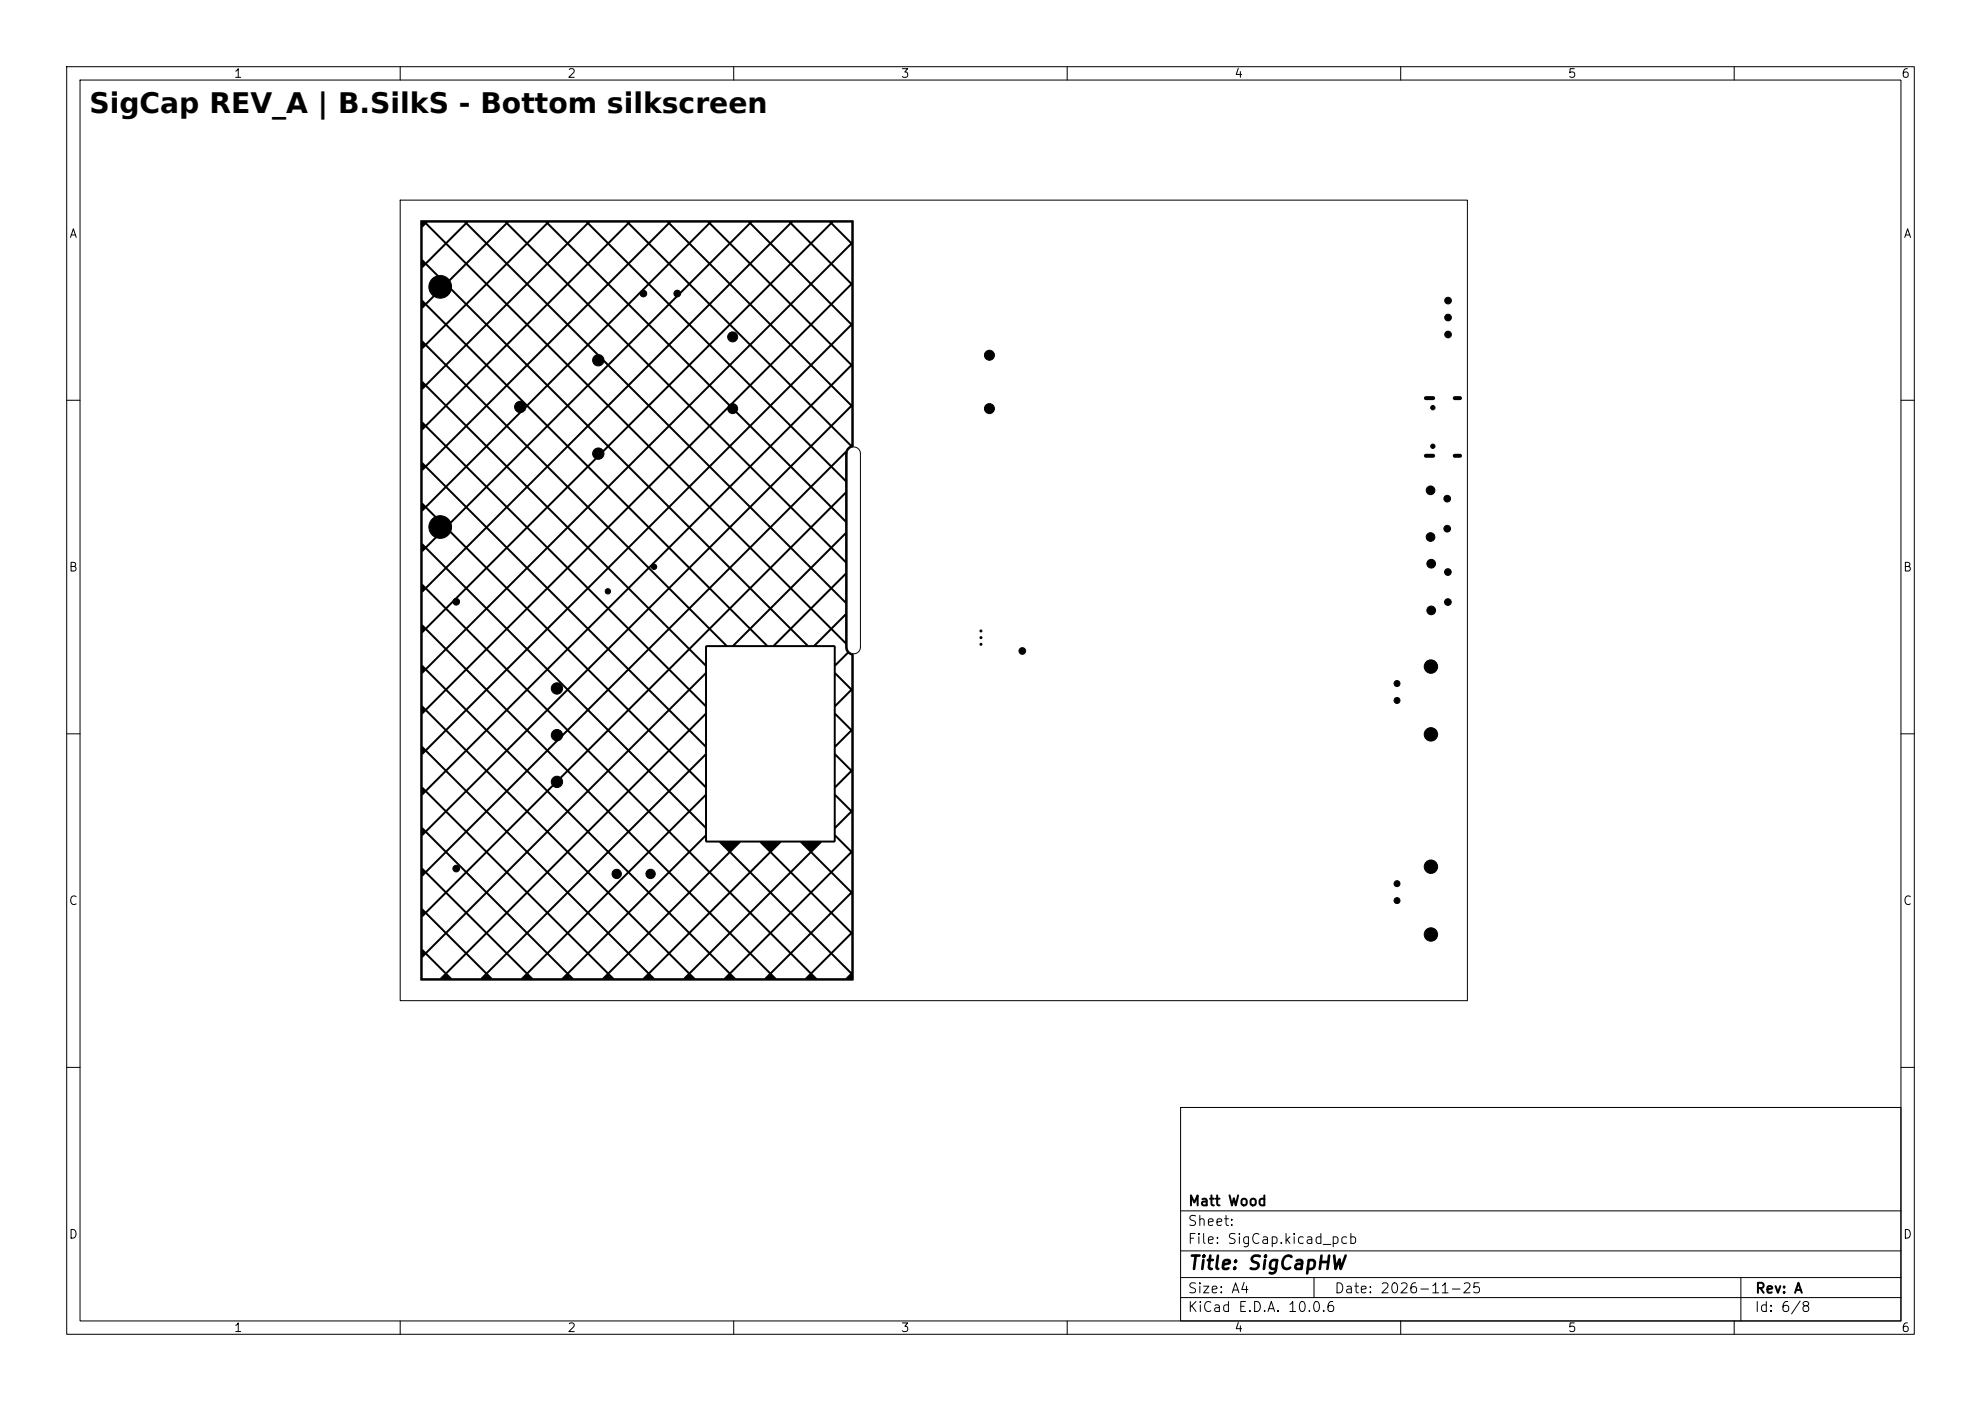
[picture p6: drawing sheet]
<svg xmlns="http://www.w3.org/2000/svg" width="297mm" height="210mm" viewBox="0 0 297 210" stroke-linecap="round" stroke-linejoin="round" font-family="sans-serif">
<defs><g id="words">
<text font-size="4.2" x="13.4" y="16.9">SigCap REV_A | B.SilkS - Bottom silkscreen</text>
<text font-size="2" x="178" y="190.8">Title: SigCapHW</text>
<g font-size="1.5">
<text x="178" y="184.1">Sheet:</text>
<text x="178" y="181.1">Matt Wood</text>
<text x="178" y="186.8">File: SigCap.kicad_pcb</text>
<text x="178" y="197">KiCad E.D.A. 10.0.6</text>
<text x="178" y="194.2">Size: A4</text>
<text x="200" y="194.2">Date: 2026-11-25</text>
<text x="263" y="197">Id: 6/8</text>
<text x="263" y="194.2">Rev: A</text>
</g>
<g font-size="1.3">
<text x="35" y="12">1</text>
<text x="85" y="12">2</text>
<text x="135" y="12">3</text>
<text x="185" y="12">4</text>
<text x="235" y="12">5</text>
<text x="285" y="12">6</text>
<text x="10.3" y="36">A</text>
<text x="285.3" y="36">A</text>
<text x="10.2" y="86">B</text>
<text x="285.2" y="86">B</text>
<text x="10.2" y="136">C</text>
<text x="285.2" y="136">C</text>
<text x="10.2" y="186">D</text>
<text x="285.2" y="186">D</text>
<text x="35" y="200">1</text>
<text x="85" y="200">2</text>
<text x="135" y="200">3</text>
<text x="185" y="200">4</text>
<text x="235" y="200">5</text>
<text x="285" y="200">6</text>
</g>
</g></defs>
<g fill="none" stroke="#000" stroke-width=".15">
<path d="M10 10h277v190h-277zM12 12h273v186h-273zM60 10v2M110 10v2M160 10v2M210 10v2M260 10v2M60 30h160v120h-160zM10 60h2M127.3 67.3a1 1 0 0 1 1.1-.2 1 1 0 0 1 .6 .9v29a1 1 0 0 1-1 1 1 1 0 0 1-1-1v-29l.1-.3zM285 60h2M10 110h2"/>
<path d="M285 110h2M10 160h2M177 166h108v32h-108zM285 160h2M60 198v2M110 198v2M160 198v2M177 194.5h108M177 191.5h108M177 187.5h108M177 181.5h108M197 191.5v3"/>
<path d="M210 198v2M260 198v2M261 191.5v6.5"/>
</g>
<path d="M63 33.1l64.9-.1 .1 33.9a1.1 1.1 0 0 0-1 1.1v29.1a1.21 1.21 0 0 0 1 1l-.1 48.9h-64.8l-.1-3.4h.4v3h2.6l.6-.7h.5l.6 .7h4.3l.7-.7h.4l.7 .7h4.3l.7-.7h.4l.7 .7h4.3l.7-.7h.4l.7 .7h4.3l.7-.7h.4l.7 .7h4.3l.7-.7h.4l.7 .7h4.3l.6-.7h.5l.6 .7h4.3l.7-.7h.4l.7 .7h4.3l.7-.7h.4l.7 .7h4.3l.7-.7h.4l.7 .7h4.3l.7-.7-2.9-2.8-2.8 2.8h-.4l-2.9-2.8-2.8 2.8h-.4l-2.8-2.8-2.9 2.8h-.4l-2.8-2.8-2.8 2.8h-.5l-2.8-2.8-2.8 2.8h-.4l-2.9-2.8-2.8 2.8h-.4l-2.9-2.8-2.8 2.8h-.4l-2.8-2.8-2.9 2.8h-.4l-2.8-2.8-2.9 2.8h-.4l-2.8-2.8-2.8 2.8h-.5l-2.8-2.8-.4 .5h-.4v-.7h1l2.9 2.8 2.8-2.8h.4l2.8 2.8 2.9-2.8h.4l2.8 2.8 2.8-2.8h.5l2.8 2.8 2.8-2.8h.5l2.8 2.8 2.8-2.8h.4l2.9 2.8 2.8-2.8h.4l2.8 2.8 2.9-2.8h.4l2.8 2.8 2.9-2.8h.4l2.8 2.8 2.8-2.8h.5l2.8 2.8 2.8-2.8h.4l2.8 2.8v-5.6l-2.8 2.8h-.4l-2.8-2.8-2.8 2.8h-.5l-2.8-2.8-2.8 2.8h-.4l-2.9-2.8-2.8 2.8h-.4l-2.9-2.8-2.8 2.8h-.4l-2.8-2.8-2.9 2.8h-.4l-2.8-2.8-2.8 2.8h-.5l-2.8-2.8-2.8 2.8h-.5l-2.8-2.8-2.8 2.8h-.4l-2.9-2.8-2.8 2.8h-.4l-2.8-2.8-2.9 2.8h-1v-5.4h.4v4.8l.4 .4 2.8-2.8h.5l2.8 2.8 2.8-2.8h.4l2.9 2.8 2.8-2.8h.4l2.9 2.8 2.8-2.8h.4l2.8 2.8 2.9-2.8h.4l2.8 2.8 2.9-2.8h.4l2.8 2.8 2.8-2.8h.5l2.8 2.8 2.8-2.8h.4l2.9 2.8 2.8-2.8h.4l2.8 2.8 2.9-2.8h.4l2.8 2.8 2.9-2.8-2.9-2.9-2.8 2.9h-.4l-2.9-2.9-2.8 2.9h-.4l-2.8-2.9-2.9 2.9h-.4l-2.8-2.9-2.8 2.9h-.5l-2.8-2.9-2.8 2.9h-.4l-2.9-2.9-2.8 2.9h-.4l-2.9-2.9-2.8 2.9h-.4l-2.8-2.9-2.9 2.9h-.4l-2.8-2.9-2.9 2.9h-.4l-2.8-2.9-2.8 2.9h-.5l-2.8-2.9-.4 .5h-.4v-.7h1l2.9 2.9 2.8-2.9h.4l2.8 2.9 2.9-2.9h.4l2.8 2.9 2.8-2.9h.5l2.8 2.9 2.8-2.9h.5l2.8 2.9 2.8-2.9h.4l2.9 2.9 2.8-2.9h.4l2.8 2.9 2.9-2.9h.4l2.8 2.9 2.9-2.9h.4l2.8 2.9 2.8-2.9h.5l2.8 2.9 2.8-2.9h.4l2.8 2.8v-5.6l-2.8 2.8h-.4l-2.8-2.8-2.8 2.8h-.5l-2.8-2.8-2.8 2.8h-.4l-2.9-2.8-2.8 2.8h-.4l-2.9-2.8-2.8 2.8h-.4l-2.8-2.8-2.9 2.8h-.4l-2.8-2.8-2.8 2.8h-.5l-2.8-2.8-2.8 2.8h-.5l-2.8-2.8-2.8 2.8h-.4l-2.9-2.8-2.8 2.8h-.4l-2.8-2.8-2.9 2.8h-1v-5.4h.4v4.8l.4 .4 2.8-2.8h.5l2.8 2.8 2.8-2.8h.4l2.9 2.8 2.8-2.8h.4l2.9 2.8 2.8-2.8h.4l2.8 2.8 2.9-2.8h.4l2.8 2.8 2.9-2.8h.4l2.8 2.8 2.8-2.8h.5l2.8 2.8 2.8-2.8h.4l2.9 2.8 2.8-2.8h.4l2.8 2.8 2.9-2.8h.4l2.8 2.8 2.9-2.8-2.9-2.8-2.8 2.8h-.4l-2.9-2.8-2.8 2.8h-.4l-2.8-2.8-2.9 2.8h-.4l-2.8-2.8-2.8 2.8h-.5l-2.8-2.8-2.8 2.8h-.4l-2.9-2.8-2.8 2.8h-.4l-2.9-2.8-2.8 2.8h-.4l-2.8-2.8-2.9 2.8h-.4l-2.8-2.8-2.9 2.8h-.4l-2.8-2.8-2.8 2.8h-.5l-2.8-2.8-.4 .4h-.4v-.7h1l2.9 2.9 2.8-2.9h.4l2.8 2.9 2.9-2.9h.4l2.8 2.9 2.8-2.9h.5l2.8 2.9 2.8-2.9h.5l2.8 2.9 2.8-2.9h.4l2.9 2.9 2.8-2.9h.4l2.8 2.9 2.9-2.9h.4l2.8 2.9 2.9-2.9h.4l2.8 2.9 2.8-2.9h.5l2.8 2.9 2.8-2.9h.4l2.8 2.8v-5.5l-2.8 2.7h-.4l-2.8-2.8-2.8 2.8h-.5l-2.8-2.8-2.8 2.8h-.4l-2.9-2.8-2.8 2.8h-.4l-2.9-2.8-2.8 2.8h-.4l-2.8-2.8-2.9 2.8h-.4l-2.8-2.8-2.8 2.8h-.5l-2.8-2.8-2.8 2.8h-.5l-2.8-2.8-2.8 2.8h-.4l-2.9-2.8-2.8 2.8h-.4l-2.8-2.8-2.9 2.8h-1v-5.4h.4v4.8l.4 .4 2.8-2.8h.5l2.8 2.8 2.8-2.8h.4l2.9 2.8 2.8-2.8h.4l2.9 2.8 2.8-2.8h.4l2.8 2.8 2.9-2.8h.4l2.8 2.8 2.9-2.8h.4l2.8 2.8 2.8-2.8h.5l2.8 2.8 2.8-2.8h.4l2.9 2.8 2.8-2.8h.4l2.8 2.8 2.9-2.8h.4l2.8 2.8 2.9-2.8-2.2-2.2v.6l-.2 .2h-1.9l-1.4 1.4h-.4l-1.4-1.4h-2.9l-1.4 1.4h-.4l-1.4-1.4h-2.9l-1.4 1.4h-.4l-1.4-1.4h-1.9l-.2-.3h19.3v-1.8h.3v.9l2.3 2.4v-5.6l-2.3 2.3h-.3v-.4h.3l2.2-2.2-2.2-2.1v4.3h-.3v-5.7h.3v.9l2.3 2.4v-5.6l-2.3 2.3h-.3v-.4h.3l2.2-2.2-2.2-2.1v4.3h-.3v-5.7h.3v1l2.3 2.3v-5.6l-2.3 2.3h-.3v-.4h.3l2.2-2.1-2.2-2.2v4.3h-.3v-5.6h.3v.9l2.3 2.3v-5.6l-2.3 2.4h-.3v-.5h.3l2.2-2.1-2.2-2.2v4.3h-.3v-5.6h.3v.9l2.3 2.3v-4.9l-.4-.2-1.9 1.9h-.3v-2.9h-19v29h-.3v-.4l-2.1 2.1h-.5l-2.8-2.8-2.8 2.8h-.4l-2.9-2.8-2.8 2.8h-.4l-2.9-2.8-2.8 2.8h-.4l-2.8-2.8-2.9 2.8h-.4l-2.8-2.8-2.9 2.8h-.4l-2.8-2.8-2.8 2.8h-.5l-2.8-2.8-.4 .4h-.4v-.6h1l2.9 2.8 2.8-2.8h.4l2.8 2.8 2.9-2.8h.4l2.8 2.8 2.8-2.8h.5l2.8 2.8 2.8-2.8h.5l2.8 2.8 2.8-2.8h.4l2.9 2.8 2.8-2.8h.4l2.8 2.8 2.4-2.4v-.9l-2.4-2.4-2.8 2.9h-.4l-2.8-2.9-2.9 2.9h-.4l-2.8-2.9-2.8 2.9h-.5l-2.8-2.9-2.8 2.9h-.5l-2.8-2.9-2.8 2.9h-.4l-2.9-2.9-2.8 2.9h-.4l-2.8-2.9-2.9 2.9h-1v-5.5h.4v4.8l.4 .5 2.8-2.9h.5l2.8 2.9 2.8-2.9h.4l2.9 2.9 2.8-2.9h.4l2.9 2.9 2.8-2.9h.4l2.8 2.9 2.9-2.9h.4l2.8 2.9 2.9-2.9h.4l2.8 2.9 2.8-2.9h.5l2.1 2.2v-4.3l-2.1 2.1h-.5l-2.8-2.8-2.8 2.8h-.4l-2.9-2.8-2.8 2.8h-.4l-2.9-2.8-2.8 2.8h-.4l-2.8-2.8-2.9 2.8h-.4l-2.8-2.8-2.9 2.8h-.4l-2.8-2.8-2.8 2.8h-.5l-2.8-2.8-.4 .4h-.4v-.6h1l2.9 2.8 2.8-2.8h.4l2.8 2.8 2.9-2.8h.4l2.8 2.8 2.8-2.8h.5l2.8 2.8 2.8-2.8h.5l2.8 2.8 2.8-2.8h.4l2.9 2.8 2.8-2.8h.4l2.8 2.8 2.4-2.3v-1l-2.4-2.3-2.8 2.8h-.4l-2.8-2.8-2.9 2.8h-.4l-2.8-2.8-2.8 2.8h-.5l-2.8-2.8-2.8 2.8h-.5l-2.8-2.8-2.8 2.8h-.4l-2.9-2.8-2.8 2.8h-.4l-2.8-2.8-2.9 2.8h-1v-5.4h.4v4.7l.4 .5 2.8-2.9h.5l2.8 2.9 2.8-2.9h.4l2.9 2.9 2.8-2.9h.4l2.9 2.9 2.8-2.9h.4l2.8 2.9 2.9-2.9h.4l2.8 2.9 2.9-2.9h.4l2.8 2.9 2.8-2.9h.5l2.1 2.2v-4.3l-2.1 2.1h-.5l-2.8-2.8-2.8 2.8h-.4l-2.9-2.8-2.8 2.8h-.4l-2.9-2.8-2.8 2.8h-.4l-2.8-2.8-2.9 2.8h-.4l-2.8-2.8-2.9 2.8h-.4l-2.8-2.8-2.8 2.8h-.5l-2.8-2.8-.4 .5h-.4v-.7h1l2.9 2.8 2.8-2.8h.4l2.8 2.8 2.9-2.8h.4l2.8 2.8 2.8-2.8h.5l2.8 2.8 2.8-2.8h.5l2.8 2.8 2.8-2.8h.4l2.9 2.8 2.8-2.8h.4l2.8 2.8 2.4-2.3v-1l-2.4-2.3-2.8 2.8h-.4l-2.8-2.8-2.9 2.8h-.4l-2.8-2.8-2.8 2.8h-.5l-2.8-2.8-2.8 2.8h-.5l-2.8-2.8-2.8 2.8h-.4l-2.9-2.8-2.8 2.8h-.4l-2.8-2.8-2.9 2.8h-1v-5.4h.4v4.7l.4 .5 2.8-2.8h.5l2.8 2.8 2.8-2.8h.4l2.9 2.8 2.8-2.8h.4l2.9 2.8 2.8-2.8h.4l2.8 2.8 2.9-2.8h.4l2.8 2.8 2.9-2.8h.4l2.8 2.8 2.8-2.8h.5l2.1 2.1v-4.3l-2.1 2.2h-.5l-2.8-2.9-2.8 2.9h-.4l-2.9-2.9-2.8 2.9h-.4l-2.9-2.9-2.8 2.9h-.4l-2.8-2.9-2.9 2.9h-.4l-2.8-2.9-2.9 2.9h-.4l-2.8-2.9-2.8 2.9h-.5l-2.8-2.9-.4 .5h-.4v-.7h1l2.9 2.8 2.8-2.8h.4l2.8 2.8 2.9-2.8h.4l2.8 2.8 2.8-2.8h.5l2.8 2.8 2.8-2.8h.5l2.8 2.8 2.8-2.8h.4l2.9 2.8 2.8-2.8h.4l2.8 2.8 2.4-2.3v-1l-2.4-2.3-2.8 2.8h-.4l-2.8-2.8-2.9 2.8h-.4l-2.8-2.8-2.8 2.8h-.5l-2.8-2.8-2.8 2.8h-.5l-2.8-2.8-2.8 2.8h-.4l-2.9-2.8-2.8 2.8h-.4l-2.8-2.8-2.9 2.8h-1v-5.4h.4v4.8l.4 .4 2.8-2.8h.5l2.8 2.8 2.8-2.8h.4l2.9 2.8 2.8-2.8h.4l2.9 2.8 2.8-2.8h.4l2.8 2.8 2.9-2.8h.4l2.8 2.8 2.9-2.8h.4l2.8 2.8 2.8-2.8h.5l2.1 2.1v-4.3l-2.1 2.2h-.5l-2.8-2.9-2.8 2.9h-.4l-2.9-2.9-2.8 2.9h-.4l-2.9-2.9-2.8 2.9h-.4l-2.8-2.9-2.9 2.9h-.4l-2.8-2.9-2.9 2.9h-.4l-2.8-2.9-2.8 2.9h-.5l-2.8-2.9-.4 .5h-.4v-.7h1l2.9 2.9 2.8-2.9h.4l2.8 2.9 2.9-2.9h.4l2.8 2.9 2.8-2.9h.5l2.8 2.9 2.8-2.9h.5l2.8 2.9 2.8-2.9h.4l2.9 2.9 2.8-2.9h.4l2.8 2.9 2.4-2.4v-.9l-2.4-2.4-2.8 2.8h-.4l-2.8-2.8-2.9 2.8h-.4l-2.8-2.8-2.8 2.8h-.5l-2.8-2.8-2.8 2.8h-.5l-2.8-2.8-2.8 2.8h-.4l-2.9-2.8-2.8 2.8h-.4l-2.8-2.8-2.9 2.8h-1v-5.4h.4v4.8l.4 .4 2.8-2.8h.5l2.8 2.8 2.8-2.8h.4l2.9 2.8 2.8-2.8h.4l2.9 2.8 2.8-2.8h.4l2.8 2.8 2.9-2.8h.4l2.8 2.8 2.9-2.8h.4l2.8 2.8 2.8-2.8h.5l2.1 2.1v-2.5l.1-.2h2.8l-2.2-2.2-2.8 2.8h-.5l-2.8-2.8-2.8 2.8h-.4l-2.9-2.8-2.8 2.8h-.4l-2.9-2.8-2.8 2.8h-.4l-2.8-2.8-2.9 2.8h-.4l-2.8-2.8-2.9 2.8h-.4l-2.8-2.8-2.8 2.8h-.5l-2.8-2.8-.4 .4h-.4v-.6h1l2.9 2.8 2.8-2.8h.4l2.8 2.8 2.9-2.8h.4l2.8 2.8 2.8-2.8h.5l2.8 2.8 2.8-2.8h.5l2.8 2.8 2.8-2.8h.4l2.9 2.8 2.8-2.8h.4l2.8 2.8 2.9-2.8h.4l2.4 2.4h5.7l-2.2-2.2-2.3 2.2h-.4l2.5-2.4h.4l2.4 2.4h5.7l-2.3-2.2-2.2 2.2h-.4l2.4-2.4h.5l2.4 2.4h4l.1 .2v2.6l1.7-1.7-.3-.4v-.9l-2.1-2-2.2 2.2h-.4l2.4-2.4h.4l1.9 1.8v-3.7l-1.9 1.9h-.4l-2.8-2.9-2.8 2.9h-.5l-2.8-2.9-2.8 2.9h-.4l-2.9-2.9-2.8 2.9h-.4l-2.9-2.9-2.8 2.9h-.4l-2.8-2.9-2.9 2.9h-.4l-2.8-2.9-2.8 2.9h-.5l-2.8-2.9-2.8 2.9h-.5l-2.8-2.9-2.8 2.9h-.4l-2.9-2.9-2.8 2.9h-.4l-2.8-2.9-2.9 2.9h-1v-5.5h.4v4.8l.4 .4 2.8-2.8h.5l2.8 2.8 2.8-2.8h.4l2.9 2.8 2.8-2.8h.4l2.9 2.8 2.8-2.8h.4l2.8 2.8 2.9-2.8h.4l2.8 2.8 2.9-2.8h.4l2.8 2.8 2.8-2.8h.5l2.8 2.8 2.8-2.8h.4l2.9 2.8 2.8-2.8h.4l2.8 2.8 2.9-2.8h.4l2.8 2.8 2.1-2v-1.5l-2.1-2.1-2.8 2.8h-.4l-2.9-2.8-2.8 2.8h-.4l-2.8-2.8-2.9 2.8h-.4l-2.8-2.8-2.8 2.8h-.5l-2.8-2.8-2.8 2.8h-.4l-2.9-2.8-2.8 2.8h-.4l-2.9-2.8-2.8 2.8h-.4l-2.8-2.8-2.9 2.8h-.4l-2.8-2.8-2.9 2.8h-.4l-2.8-2.8-2.8 2.8h-.5l-2.8-2.8-.4 .4h-.4v-.6h1l2.9 2.8 2.8-2.8h.4l2.8 2.8 2.9-2.8h.4l2.8 2.8 2.8-2.8h.5l2.8 2.8 2.8-2.8h.5l2.8 2.8 2.8-2.8h.4l2.9 2.8 2.8-2.8h.4l2.8 2.8 2.9-2.8h.4l2.8 2.8 2.9-2.8h.4l2.8 2.8 2.8-2.8h.5l2.8 2.8 2.8-2.8h.4l1.9 1.8v-3.7l-1.9 1.9h-.4l-2.8-2.9-2.8 2.9h-.5l-2.8-2.9-2.8 2.9h-.4l-2.9-2.9-2.8 2.9h-.4l-2.9-2.9-2.8 2.9h-.4l-2.8-2.9-2.9 2.9h-.4l-2.8-2.9-2.8 2.9h-.5l-2.8-2.9-2.8 2.9h-.5l-2.8-2.9-2.8 2.9h-.4l-2.9-2.9-2.8 2.9h-.4l-2.8-2.9-2.9 2.9h-1v-5.5h.4v4.8l.4 .5 2.8-2.9h.5l2.8 2.9 2.8-2.9h.4l2.9 2.9 2.8-2.9h.4l2.9 2.9 2.8-2.9h.4l2.8 2.9 2.9-2.9h.4l2.8 2.9 2.9-2.9h.4l2.8 2.9 2.8-2.9h.5l2.8 2.9 2.8-2.9h.4l2.9 2.9 2.8-2.9h.4l2.8 2.9 2.9-2.9h.4l2.8 2.9 2.1-2.1v-1.5l-2.1-2.1-2.8 2.8h-.4l-2.9-2.8-2.8 2.8h-.4l-2.8-2.8-2.9 2.8h-.4l-2.8-2.8-2.8 2.8h-.5l-2.8-2.8-2.8 2.8h-.4l-2.9-2.8-2.8 2.8h-.4l-2.9-2.8-2.8 2.8h-.4l-2.8-2.8-2.9 2.8h-.4l-2.8-2.8-2.9 2.8h-.4l-2.8-2.8-2.8 2.8h-.5l-2.8-2.8-.4 .4h-.4v-.6h1l2.9 2.8 2.8-2.8h.4l2.8 2.8 2.9-2.8h.4l2.8 2.8 2.8-2.8h.5l2.8 2.8 2.8-2.8h.5l2.8 2.8 2.8-2.8h.4l2.9 2.8 2.8-2.8h.4l2.8 2.8 2.9-2.8h.4l2.8 2.8 2.9-2.8h.4l2.8 2.8 2.8-2.8h.5l2.8 2.8 2.8-2.8h.4l1.9 1.9v-3.8l-1.9 1.9h-.4l-2.8-2.8-2.8 2.8h-.5l-2.8-2.8-2.8 2.8h-.4l-2.9-2.8-2.8 2.8h-.4l-2.9-2.8-2.8 2.8h-.4l-2.8-2.8-2.9 2.8h-.4l-2.8-2.8-2.8 2.8h-.5l-2.8-2.8-2.8 2.8h-.5l-2.8-2.8-2.8 2.8h-.4l-2.9-2.8-2.8 2.8h-.4l-2.8-2.8-2.9 2.8h-1v-5.4h.4v4.7l.4 .5 2.8-2.8h.5l2.8 2.8 2.8-2.8h.4l2.9 2.8 2.8-2.8h.4l2.9 2.8 2.8-2.8h.4l2.8 2.8 2.9-2.8h.4l2.8 2.8 2.9-2.8h.4l2.8 2.8 2.8-2.8h.5l2.8 2.8 2.8-2.8h.4l2.9 2.8 2.8-2.8h.4l2.8 2.8 2.9-2.8h.4l2.8 2.8 2.1-2.1v-1.5l-2.1-2.1-2.8 2.9h-.4l-2.9-2.9-2.8 2.9h-.4l-2.8-2.9-2.9 2.9h-.4l-2.8-2.9-2.8 2.9h-.5l-2.8-2.9-2.8 2.9h-.4l-2.9-2.9-2.8 2.9h-.4l-2.9-2.9-2.8 2.9h-.4l-2.8-2.9-2.9 2.9h-.4l-2.8-2.9-2.9 2.9h-.4l-2.8-2.9-2.8 2.9h-.5l-2.8-2.9-.4 .5h-.4v-.7h1l2.9 2.8 2.8-2.8h.4l2.8 2.8 2.9-2.8h.4l2.8 2.8 2.8-2.8h.5l2.8 2.8 2.8-2.8h.5l2.8 2.8 2.8-2.8h.4l2.9 2.8 2.8-2.8h.4l2.8 2.8 2.9-2.8h.4l2.8 2.8 2.9-2.8h.4l2.8 2.8 2.8-2.8h.5l2.8 2.8 2.8-2.8h.4l1.9 1.9v-3.7l-1.9 1.8h-.4l-2.8-2.8-2.8 2.8h-.5l-2.8-2.8-2.8 2.8h-.4l-2.9-2.8-2.8 2.8h-.4l-2.9-2.8-2.8 2.8h-.4l-2.8-2.8-2.9 2.8h-.4l-2.8-2.8-2.8 2.8h-.5l-2.8-2.8-2.8 2.8h-.5l-2.8-2.8-2.8 2.8h-.4l-2.9-2.8-2.8 2.8h-.4l-2.8-2.8-2.9 2.8h-1v-5.4h.4v4.8l.4 .4 2.8-2.8h.5l2.8 2.8 2.8-2.8h.4l2.9 2.8 2.8-2.8h.4l2.9 2.8 2.8-2.8h.4l2.8 2.8 2.9-2.8h.4l2.8 2.8 2.9-2.8h.4l2.8 2.8 2.8-2.8h.5l2.8 2.8 2.8-2.8h.4l2.9 2.8 2.8-2.8h.4l2.8 2.8 2.9-2.8h.4l2.8 2.8 2.1-2.1v-1.5l-2.1-2.1-2.8 2.9h-.4l-2.9-2.9-2.8 2.9h-.4l-2.8-2.9-2.9 2.9h-.4l-2.8-2.9-2.8 2.9h-.5l-2.8-2.9-2.8 2.9h-.4l-2.9-2.9-2.8 2.9h-.4l-2.9-2.9-2.8 2.9h-.4l-2.8-2.9-2.9 2.9h-.4l-2.8-2.9-2.9 2.9h-.4l-2.8-2.9-2.8 2.9h-.5l-2.8-2.9-.4 .5h-.4v-.7h1l2.9 2.9 2.8-2.9h.4l2.8 2.9 2.9-2.9h.4l2.8 2.9 2.8-2.9h.5l2.8 2.9 2.8-2.9h.5l2.8 2.9 2.8-2.9h.4l2.9 2.9 2.8-2.9h.4l2.8 2.9 2.9-2.9h.4l2.8 2.9 2.9-2.9h.4l2.8 2.9 2.8-2.9h.5l2.8 2.9 2.8-2.9h.4l1.9 1.9v-3.7l-1.9 1.8h-.4l-2.8-2.8-2.8 2.8h-.5l-2.8-2.8-2.8 2.8h-.4l-2.9-2.8-2.8 2.8h-.4l-2.9-2.8-2.8 2.8h-.4l-2.8-2.8-2.9 2.8h-.4l-2.8-2.8-2.8 2.8h-.5l-2.8-2.8-2.8 2.8h-.5l-2.8-2.8-2.8 2.8h-.4l-2.9-2.8-2.8 2.8h-.4l-2.8-2.8-2.9 2.8h-1v-5.4h.4v4.8l.4 .4 2.8-2.8h.5l2.8 2.8 2.8-2.8h.4l2.9 2.8 2.8-2.8h.4l2.9 2.8 2.8-2.8h.4l2.8 2.8 2.9-2.8h.4l2.8 2.8 2.9-2.8h.4l2.8 2.8 2.8-2.8h.5l2.8 2.8 2.8-2.8h.4l2.9 2.8 2.8-2.8h.4l2.8 2.8 2.9-2.8h.4l2.8 2.8 2.8-2.9-2.8-2.7-2.8 2.8h-.4l-2.9-2.8-2.8 2.8h-.4l-2.8-2.8-2.9 2.8h-.4l-2.8-2.8-2.8 2.8h-.5l-2.8-2.8-2.8 2.8h-.4l-2.9-2.8-2.8 2.8h-.4l-2.9-2.8-2.8 2.8h-.4l-2.8-2.8-2.9 2.8h-.4l-2.8-2.8-2.9 2.8h-.4l-2.8-2.8-2.8 2.8h-.5l-2.8-2.8-.4 .4h-.4v-.6h1l2.9 2.8 2.8-2.8h.4l2.8 2.8 2.9-2.8h.4l2.8 2.8 2.8-2.8h.5l2.8 2.8 2.8-2.8h.5l2.8 2.8 2.8-2.8h.4l2.9 2.8 2.8-2.8h.4l2.8 2.8 2.9-2.8h.4l2.8 2.8 2.9-2.8h.4l2.8 2.8 2.8-2.8h.5l2.8 2.8 2.8-2.8h.4l2.8 2.7v-5.5l-2.8 2.8h-.4l-2.8-2.9-2.8 2.9h-.5l-2.8-2.9-2.8 2.9h-.4l-2.9-2.9-2.8 2.9h-.4l-2.9-2.9-2.8 2.9h-.4l-2.8-2.9-2.9 2.9h-.4l-2.8-2.9-2.8 2.9h-.5l-2.8-2.9-2.8 2.9h-.5l-2.8-2.9-2.8 2.9h-.4l-2.9-2.9-2.8 2.9h-.4l-2.8-2.9-2.9 2.9h-1v-5.5h.4v4.8l.4 .4 2.8-2.8h.5l2.8 2.8 2.8-2.8h.4l2.9 2.8 2.8-2.8h.4l2.9 2.8 2.8-2.8h.4l2.8 2.8 2.9-2.8h.4l2.8 2.8 2.9-2.8h.4l2.8 2.8 2.8-2.8h.5l2.8 2.8 2.8-2.8h.4l2.9 2.8 2.8-2.8h.4l2.8 2.8 2.9-2.8h.4l2.8 2.8 2.9-2.8-2.9-2.8-2.8 2.8h-.4l-2.9-2.8-2.8 2.8h-.4l-2.8-2.8-2.9 2.8h-.4l-2.8-2.8-2.8 2.8h-.5l-2.8-2.8-2.8 2.8h-.4l-2.9-2.8-2.8 2.8h-.4l-2.9-2.8-2.8 2.8h-.4l-2.8-2.8-2.9 2.8h-.4l-2.8-2.8-2.9 2.8h-.4l-2.8-2.8-2.8 2.8h-.5l-2.8-2.8-.4 .4h-.4v-.6h1l2.9 2.8 2.8-2.8h.4l2.8 2.8 2.9-2.8h.4l2.8 2.8 2.8-2.8h.5l2.8 2.8 2.8-2.8h.5l2.8 2.8 2.8-2.8h.4l2.9 2.8 2.8-2.8h.4l2.8 2.8 2.9-2.8h.4l2.8 2.8 2.9-2.8h.4l2.8 2.8 2.8-2.8h.5l2.8 2.8 2.8-2.8h.4l2.8 2.8v-5.6l-2.8 2.8h-.4l-2.8-2.9-2.8 2.9h-.5l-2.8-2.9-2.8 2.9h-.4l-2.9-2.9-2.8 2.9h-.4l-2.9-2.9-2.8 2.9h-.4l-2.8-2.9-2.9 2.9h-.4l-2.8-2.9-2.8 2.9h-.5l-2.8-2.9-2.8 2.9h-.5l-2.8-2.9-2.8 2.9h-.4l-2.9-2.9-2.8 2.9h-.4l-2.8-2.9-2.9 2.9h-1v-5.5h.4v4.8l.4 .5 2.8-2.9h.5l2.8 2.9 2.8-2.9h.4l2.9 2.9 2.8-2.9h.4l2.9 2.9 2.8-2.9h.4l2.8 2.9 2.9-2.9h.4l2.8 2.9 2.9-2.9h.4l2.8 2.9 2.8-2.9h.5l2.8 2.9 2.8-2.9h.4l2.9 2.9 2.8-2.9h.4l2.8 2.9 2.9-2.9h.4l2.8 2.9 2.9-2.9-2.9-2.8-2.8 2.8h-.4l-2.9-2.8-2.8 2.8h-.4l-2.8-2.8-2.9 2.8h-.4l-2.8-2.8-2.8 2.8h-.5l-2.8-2.8-2.8 2.8h-.4l-2.9-2.8-2.8 2.8h-.4l-2.9-2.8-2.8 2.8h-.4l-2.8-2.8-2.9 2.8h-.4l-2.8-2.8-2.9 2.8h-.4l-2.8-2.8-2.8 2.8h-.5l-2.8-2.8-.4 .4h-.4v-.6h1l2.9 2.8 2.8-2.8h.4l2.8 2.8 2.9-2.8h.4l2.8 2.8 2.8-2.8h.5l2.8 2.8 2.8-2.8h.5l2.8 2.8 2.8-2.8h.4l2.9 2.8 2.8-2.8h.4l2.8 2.8 2.9-2.8h.4l2.8 2.8 2.9-2.8h.4l2.8 2.8 2.8-2.8h.5l2.8 2.8 2.8-2.8h.4l2.8 2.8v-5.6l-2.8 2.8h-.4l-2.8-2.8-2.8 2.8h-.5l-2.8-2.8-2.8 2.8h-.4l-2.9-2.8-2.8 2.8h-.4l-2.9-2.8-2.8 2.8h-.4l-2.8-2.8-2.9 2.8h-.4l-2.8-2.8-2.8 2.8h-.5l-2.8-2.8-2.8 2.8h-.5l-2.8-2.8-2.8 2.8h-.4l-2.9-2.8-2.8 2.8h-.4l-2.8-2.8-2.9 2.8h-1v-5.4h.4v4.7l.4 .5 2.8-2.9h.5l2.8 2.9 2.8-2.9h.4l2.9 2.9 2.8-2.9h.4l2.9 2.9 2.8-2.9h.4l2.8 2.9 2.9-2.9h.4l2.8 2.9 2.9-2.9h.4l2.8 2.9 2.8-2.9h.5l2.8 2.9 2.8-2.9h.4l2.9 2.9 2.8-2.9h.4l2.8 2.9 2.9-2.9h.4l2.8 2.9 2.9-2.9-2.9-2.8-2.8 2.8h-.4l-2.9-2.8-2.8 2.8h-.4l-2.8-2.8-2.9 2.8h-.4l-2.8-2.8-2.8 2.8h-.5l-2.8-2.8-2.8 2.8h-.4l-2.9-2.8-2.8 2.8h-.4l-2.9-2.8-2.8 2.8h-.4l-2.8-2.8-2.9 2.8h-.4l-2.8-2.8-2.9 2.8h-.4l-2.8-2.8-2.8 2.8h-.5l-2.8-2.8-.4 .5h-.4v-.7h1l2.9 2.8 2.8-2.8h.4l2.8 2.8 2.9-2.8h.4l2.8 2.8 2.8-2.8h.5l2.8 2.8 2.8-2.8h.5l2.8 2.8 2.8-2.8h.4l2.9 2.8 2.8-2.8h.4l2.8 2.8 2.9-2.8h.4l2.8 2.8 2.9-2.8h.4l2.8 2.8 2.8-2.8h.5l2.8 2.8 2.8-2.8h.4l2.8 2.8v-5.6l-2.8 2.8h-.4l-2.8-2.8-2.8 2.8h-.5l-2.8-2.8-2.8 2.8h-.4l-2.9-2.8-2.8 2.8h-.4l-2.9-2.8-2.8 2.8h-.4l-2.8-2.8-2.9 2.8h-.4l-2.8-2.8-2.8 2.8h-.5l-2.8-2.8-2.8 2.8h-.5l-2.8-2.8-2.8 2.8h-.4l-2.9-2.8-2.8 2.8h-.4l-2.8-2.8-2.9 2.8h-1v-5.4h.4v4.8l.4 .4 2.8-2.8h.5l2.8 2.8 2.8-2.8h.4l2.9 2.8 2.8-2.8h.4l2.9 2.8 2.8-2.8h.4l2.8 2.8 2.9-2.8h.4l2.8 2.8 2.9-2.8h.4l2.8 2.8 2.8-2.8h.5l2.8 2.8 2.8-2.8h.4l2.9 2.8 2.8-2.8h.4l2.8 2.8 2.9-2.8h.4l2.8 2.8 2.9-2.8-2.9-2.9-2.8 2.9h-.4l-2.9-2.9-2.8 2.9h-.4l-2.8-2.9-2.9 2.9h-.4l-2.8-2.9-2.8 2.9h-.5l-2.8-2.9-2.8 2.9h-.4l-2.9-2.9-2.8 2.9h-.4l-2.9-2.9-2.8 2.9h-.4l-2.8-2.9-2.9 2.9h-.4l-2.8-2.9-2.9 2.9h-.4l-2.8-2.9-2.8 2.9h-.5l-2.8-2.9-.4 .5h-.4v-.7h1l2.9 2.9 2.8-2.9h.4l2.8 2.9 2.9-2.9h.4l2.8 2.9 2.8-2.9h.5l2.8 2.9 2.8-2.9h.5l2.8 2.9 2.8-2.9h.4l2.9 2.9 2.8-2.9h.4l2.8 2.9 2.9-2.9h.4l2.8 2.9 2.9-2.9h.4l2.8 2.9 2.8-2.9h.5l2.8 2.9 2.8-2.9h.4l2.8 2.8v-5.6l-2.8 2.8h-.4l-2.8-2.8-2.8 2.8h-.5l-2.8-2.8-2.8 2.8h-.4l-2.9-2.8-2.8 2.8h-.4l-2.9-2.8-2.8 2.8h-.4l-2.8-2.8-2.9 2.8h-.4l-2.8-2.8-2.8 2.8h-.5l-2.8-2.8-2.8 2.8h-.5l-2.8-2.8-2.8 2.8h-.4l-2.9-2.8-2.8 2.8h-.4l-2.8-2.8-2.9 2.8h-1v-5.4h.4v4.8l.4 .4 2.8-2.8h.5l2.8 2.8 2.8-2.8h.4l2.9 2.8 2.8-2.8h.4l2.9 2.8 2.8-2.8h.4l2.8 2.8 2.9-2.8h.4l2.8 2.8 2.9-2.8h.4l2.8 2.8 2.8-2.8h.5l2.8 2.8 2.8-2.8h.4l2.9 2.8 2.8-2.8h.4l2.8 2.8 2.9-2.8h.4l2.8 2.8 2.9-2.8-2.9-2.8-2.8 2.8h-.4l-2.9-2.8-2.8 2.8h-.4l-2.8-2.8-2.9 2.8h-.4l-2.8-2.8-2.8 2.8h-.5l-2.8-2.8-2.8 2.8h-.4l-2.9-2.8-2.8 2.8h-.4l-2.9-2.8-2.8 2.8h-.4l-2.8-2.8-2.9 2.8h-.4l-2.8-2.8-2.9 2.8h-.4l-2.8-2.8-2.8 2.8h-.5l-2.8-2.8-.4 .4h-.4v-.7h1l2.9 2.9 2.8-2.9h.4l2.8 2.9 2.9-2.9h.4l2.8 2.9 2.8-2.9h.5l2.8 2.9 2.8-2.9h.5l2.8 2.9 2.8-2.9h.4l2.9 2.9 2.8-2.9h.4l2.8 2.9 2.9-2.9h.4l2.8 2.9 2.9-2.9h.4l2.8 2.9 2.8-2.9h.5l2.8 2.9 2.8-2.9h.4l2.8 2.8v-2.8h-64.6z" fill="#000"/>
<g fill="#000" stroke="#000" stroke-width=".15">
<circle cx="66" cy="43" r="1.7"/>
<circle cx="89.7" cy="54" r=".85"/>
<circle cx="96.5" cy="44" r=".5"/>
<circle cx="101.5" cy="44" r=".5"/>
<circle cx="109.8" cy="50.5" r=".75"/>
<circle cx="148.3" cy="53.2" r=".75"/>
<circle cx="217.1" cy="45.1" r=".5"/>
<circle cx="217.1" cy="50.1" r=".5"/>
<circle cx="217.1" cy="47.6" r=".5"/>
<circle cx="66" cy="79" r="1.7"/>
<circle cx="78" cy="61" r=".85"/>
<circle cx="89.7" cy="68" r=".85"/>
<circle cx="109.8" cy="61.2" r=".75"/>
<circle cx="148.3" cy="61.2" r=".75"/>
<circle cx="214.5" cy="73.5" r=".65"/>
<circle cx="214.8" cy="61.1" r=".32"/>
<circle cx="214.8" cy="66.9" r=".32"/>
<circle cx="217" cy="79.2" r=".5"/>
<circle cx="217" cy="74.8" r=".5"/>
<circle cx="68.4" cy="90.2" r=".5"/>
<circle cx="91.1" cy="88.6" r=".4"/>
<circle cx="98.1" cy="85" r=".4"/>
<circle cx="147.1" cy="96.6" r=".15"/>
<circle cx="147.1" cy="94.6" r=".15"/>
<circle cx="147.1" cy="95.6" r=".15"/>
<circle cx="153.3" cy="97.6" r=".5"/>
<circle cx="214.5" cy="80.5" r=".65"/>
<circle cx="214.5" cy="99.9" r="1"/>
<circle cx="214.6" cy="84.5" r=".65"/>
<circle cx="214.6" cy="91.5" r=".65"/>
<circle cx="217.1" cy="90.2" r=".5"/>
<circle cx="217.1" cy="85.8" r=".5"/>
<circle cx="83.5" cy="117.2" r=".85"/>
<circle cx="83.5" cy="103.2" r=".85"/>
<circle cx="83.5" cy="110.2" r=".85"/>
<circle cx="209.4" cy="105" r=".45"/>
<circle cx="209.4" cy="102.5" r=".45"/>
<circle cx="214.5" cy="110.1" r="1"/>
<circle cx="68.4" cy="130.2" r=".5"/>
<circle cx="92.5" cy="131" r=".7"/>
<circle cx="97.5" cy="131" r=".7"/>
<circle cx="209.4" cy="135" r=".45"/>
<circle cx="209.4" cy="132.5" r=".45"/>
<circle cx="214.5" cy="129.9" r="1"/>
<circle cx="214.5" cy="140.1" r="1"/>
</g>
<path d="M213.8 59.7h1.1M218.1 59.7h.8M213.8 68.3h1.1M218.1 68.3h.8" fill="none" stroke="#000" stroke-width=".6"/>
<use href="#words"/>
</svg>
